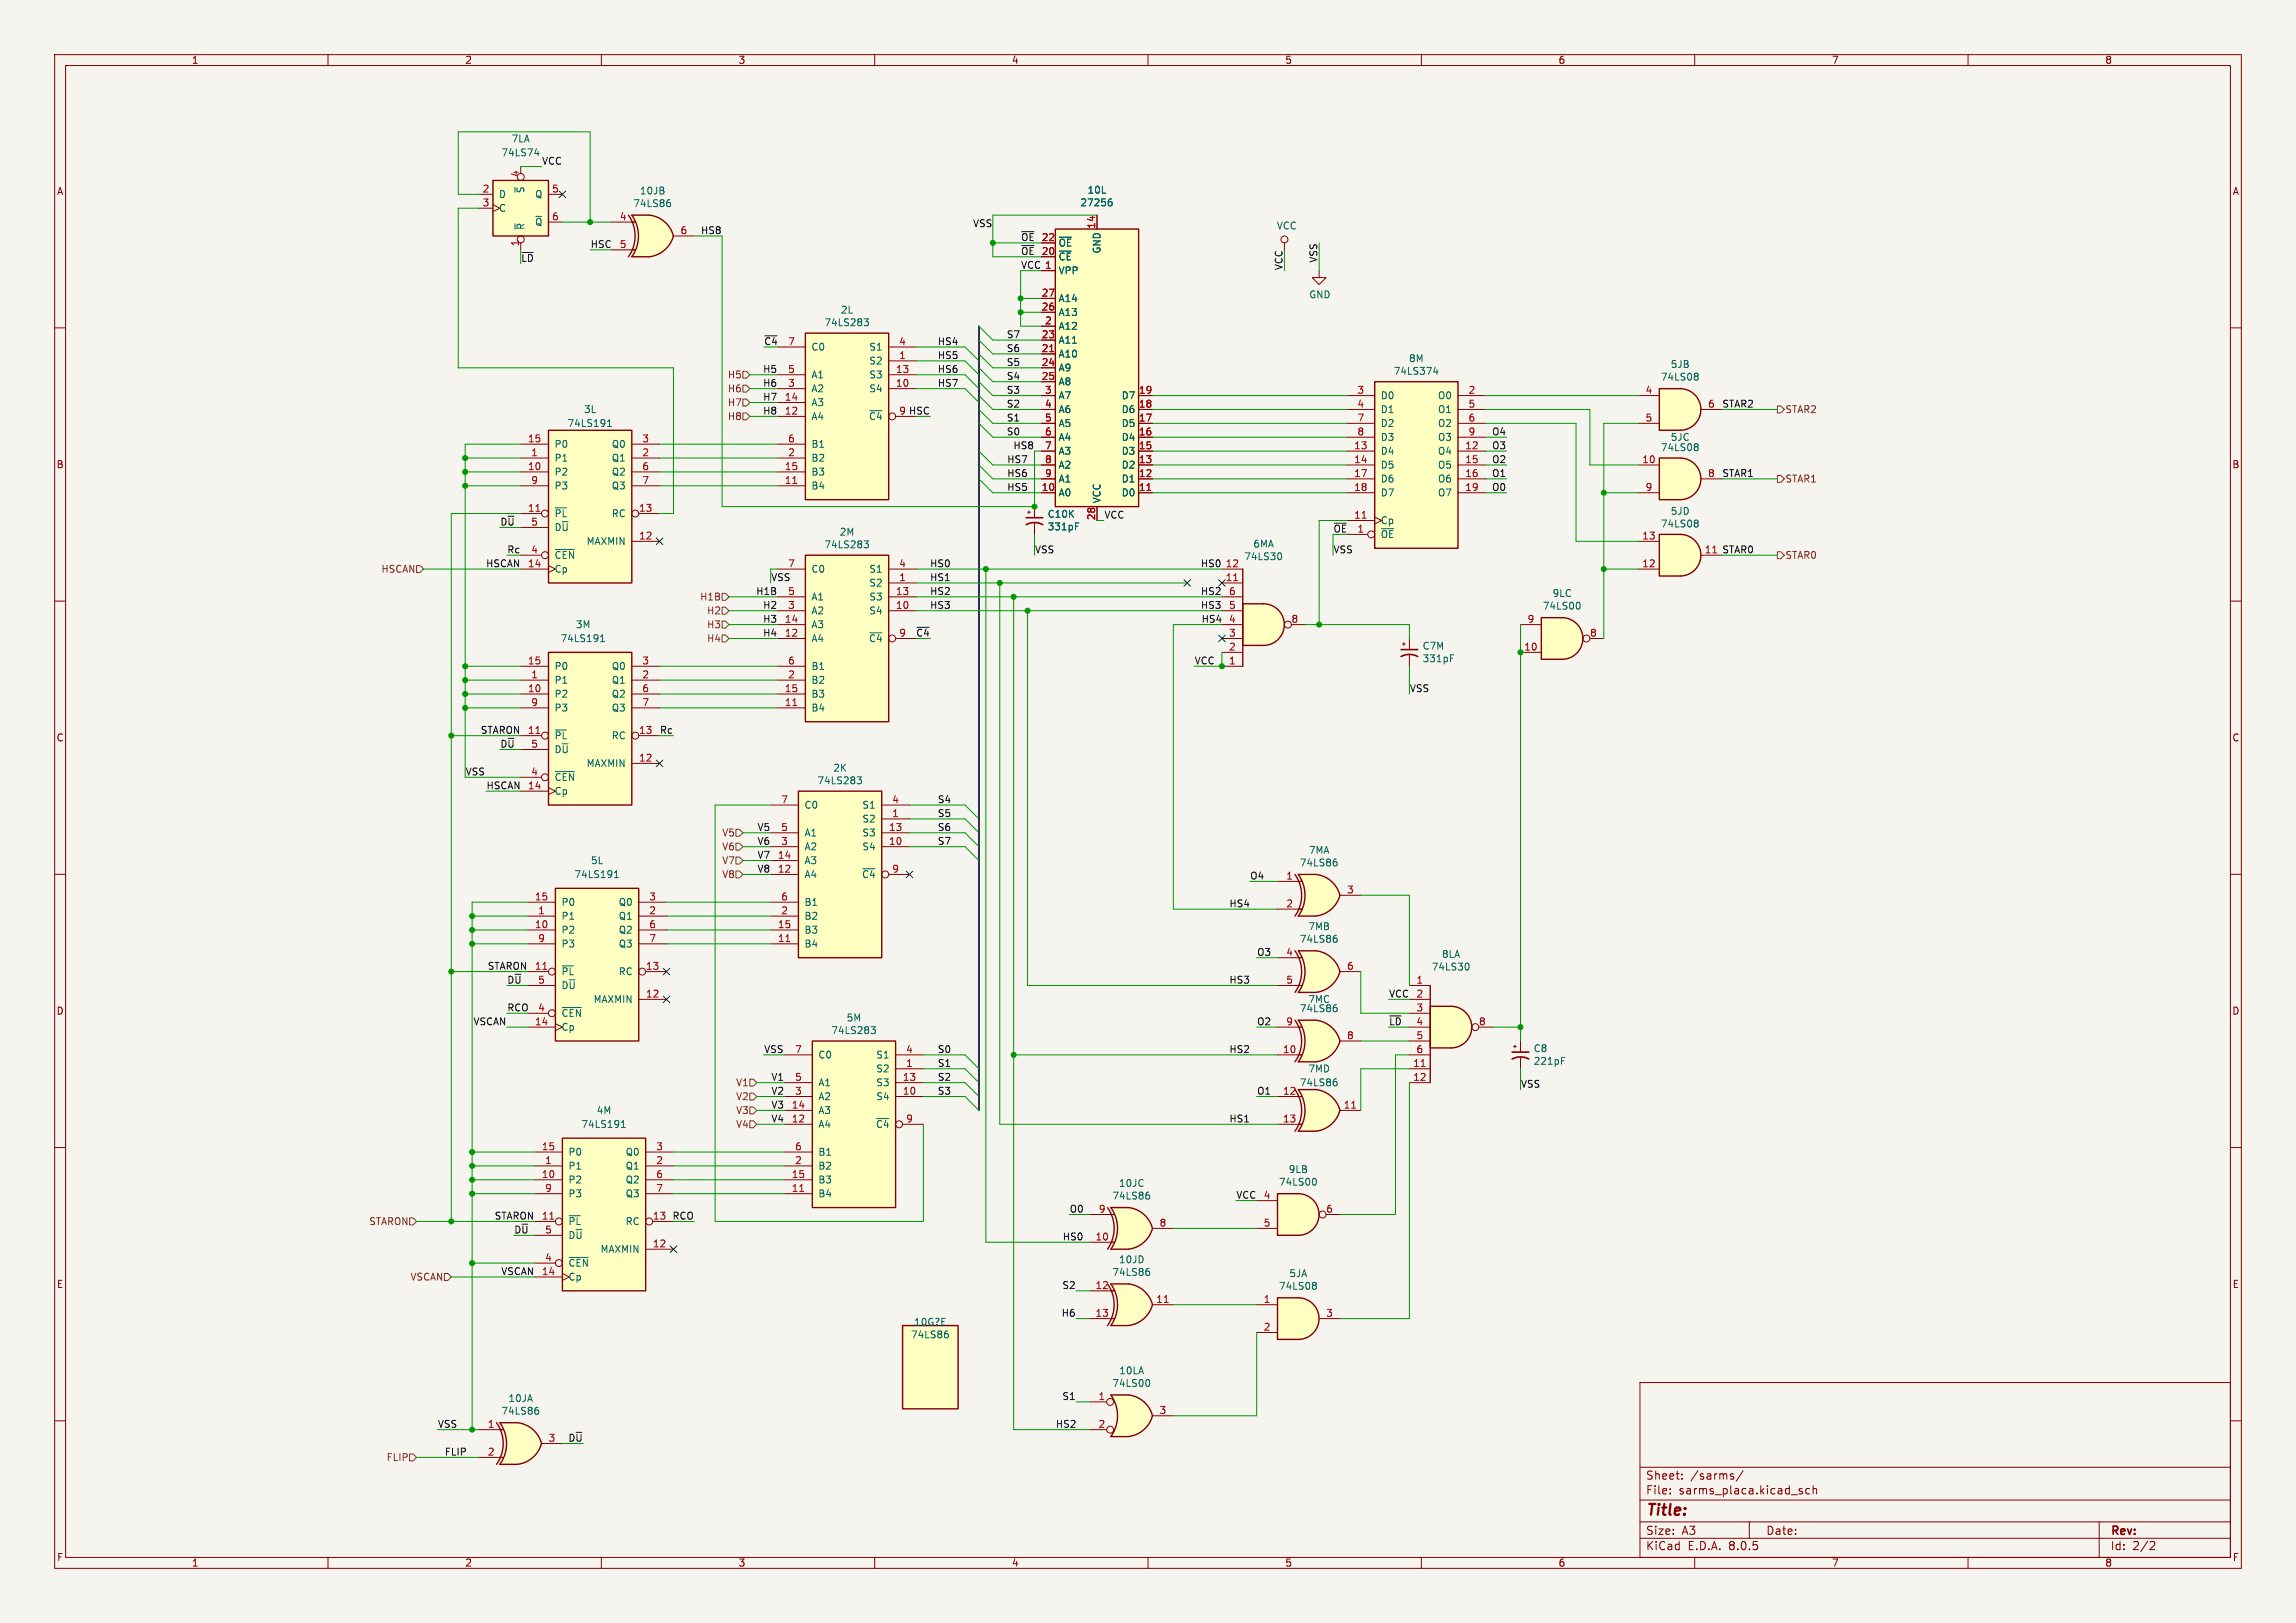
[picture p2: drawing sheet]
<svg xmlns="http://www.w3.org/2000/svg" width="420mm" height="297mm" viewBox="0 0 420 297" stroke-linecap="round" stroke-linejoin="round" font-family="sans-serif">
<defs><g id="words">
<text font-size="2.8" fill="#840000" x="301" y="277.9">Title:</text>
<g font-size="2.1" fill="#840000">
<text x="301" y="273.7">File:</text>
<text x="301" y="271">Sheet:</text>
<text x="307.1" y="273.7">sarms_placa.kicad_sch</text>
<text x="309.2" y="271">/sarms/</text>
<text x="301" y="281.1">Size:</text>
<text x="307.6" y="281.1">A3</text>
<text x="323" y="281.1">Date:</text>
<text x="386" y="281.3">Rev:</text>
<text x="301" y="283.9">KiCad</text>
<text x="308.7" y="283.9">E.D.A.</text>
<text x="316.3" y="283.9">8.0.5</text>
<text x="386" y="283.9">Id:</text>
<text x="390.1" y="283.9">2/2</text>
</g>
<g font-size="1.8" fill="#840000">
<text x="35" y="11.9">1</text>
<text x="85" y="11.9">2</text>
<text x="135" y="11.9">3</text>
<text x="185" y="11.9">4</text>
<text x="235" y="11.9">5</text>
<text x="285" y="11.9">6</text>
<text x="335" y="11.9">7</text>
<text x="385" y="11.9">8</text>
<text x="10.3" y="35.9">A</text>
<text x="408.3" y="35.9">A</text>
<text x="10.3" y="85.9">B</text>
<text x="408.2" y="85.9">B</text>
<text x="10.3" y="135.9">C</text>
<text x="408.2" y="135.9">C</text>
<text x="10.3" y="185.9">D</text>
<text x="408.2" y="185.9">D</text>
<text x="10.3" y="235.9">E</text>
<text x="408.3" y="235.9">E</text>
<text x="10.3" y="285.9">F</text>
<text x="35" y="286.9">1</text>
<text x="85" y="286.9">2</text>
<text x="135" y="286.9">3</text>
<text x="185" y="286.9">4</text>
<text x="235" y="286.9">5</text>
<text x="285" y="286.9">6</text>
<text x="335" y="286.9">7</text>
<text x="385" y="286.9">8</text>
<text x="408.3" y="285.9">F</text>
</g>
<g font-size="1.8" fill="#006464">
<text x="91.6" y="28.8">74LS74</text>
<text x="93.5" y="26.3">7LA</text>
<text x="96.1" y="35.4" transform="rotate(-90 96.1 35.4)">~{S}</text>
<text x="116.9" y="35.8">10JB</text>
<text x="198.8" y="35.6">10L</text>
<text x="91.2" y="36.4">D</text>
<text x="91.2" y="39">C</text>
<text x="97.8" y="36.4">Q</text>
<text x="97.8" y="41.5">~{Q}</text>
<text x="115.7" y="38.1">74LS86</text>
<text x="197.5" y="37.9">27256</text>
<text x="96.1" y="42.2" transform="rotate(-90 96.1 42.2)">~{R}</text>
<text x="193.5" y="47.9">~{CE}</text>
<text x="193.5" y="45.3">~{OE}</text>
<text x="201.5" y="46.5" transform="rotate(-90 201.5 46.5)">GND</text>
<text x="233.5" y="42.2">VCC</text>
<text x="193.5" y="50.4">VPP</text>
<text x="150.7" y="59.9">74LS283</text>
<text x="153.7" y="57.6">2L</text>
<text x="193.5" y="58">A13</text>
<text x="193.5" y="55.5">A14</text>
<text x="239.4" y="54.8">GND</text>
<text x="148.3" y="64.4">C0</text>
<text x="158.9" y="64.4">S1</text>
<text x="193.5" y="60.6">A12</text>
<text x="193.5" y="65.6">A10</text>
<text x="193.5" y="63.1">A11</text>
<text x="148.3" y="72">A2</text>
<text x="148.3" y="69.4">A1</text>
<text x="158.9" y="66.9">S2</text>
<text x="158.9" y="72">S4</text>
<text x="158.9" y="69.4">S3</text>
<text x="193.5" y="68.2">A9</text>
<text x="193.5" y="70.7">A8</text>
<text x="254.8" y="68.8">74LS374</text>
<text x="257.6" y="66.5">8M</text>
<text x="303.7" y="69.8">74LS08</text>
<text x="305.5" y="67.5">5JB</text>
<text x="106.7" y="75.8">3L</text>
<text x="148.3" y="77.1">A4</text>
<text x="148.3" y="74.5">A3</text>
<text x="158.9" y="77.1">~{C4}</text>
<text x="193.5" y="73.3">A7</text>
<text x="193.5" y="75.8">A6</text>
<text x="205.1" y="75.8">D6</text>
<text x="205.1" y="73.3">D7</text>
<text x="252.5" y="73.3">D0</text>
<text x="252.5" y="75.8">D1</text>
<text x="262.9" y="73.3">O0</text>
<text x="262.9" y="75.8">O1</text>
<text x="101.3" y="82.1">P0</text>
<text x="103.7" y="78.3">74LS191</text>
<text x="111.8" y="82.1">Q0</text>
<text x="148.3" y="82.1">B1</text>
<text x="193.5" y="78.3">A5</text>
<text x="193.5" y="80.9">A4</text>
<text x="193.5" y="83.4">A3</text>
<text x="205.1" y="83.4">D3</text>
<text x="205.1" y="80.9">D4</text>
<text x="205.1" y="78.3">D5</text>
<text x="252.5" y="83.4">D4</text>
<text x="252.5" y="78.3">D2</text>
<text x="252.5" y="80.9">D3</text>
<text x="262.9" y="83.4">O4</text>
<text x="262.9" y="78.3">O2</text>
<text x="262.9" y="80.9">O3</text>
<text x="303.7" y="82.8">74LS08</text>
<text x="305.5" y="80.9">5JC</text>
<text x="101.3" y="84.7">P1</text>
<text x="101.3" y="87.2">P2</text>
<text x="101.3" y="89.8">P3</text>
<text x="111.8" y="84.7">Q1</text>
<text x="111.8" y="87.2">Q2</text>
<text x="111.8" y="89.8">Q3</text>
<text x="148.3" y="89.8">B4</text>
<text x="148.3" y="87.2">B3</text>
<text x="148.3" y="84.7">B2</text>
<text x="193.5" y="86">A2</text>
<text x="193.5" y="88.5">A1</text>
<text x="205.1" y="88.5">D1</text>
<text x="205.1" y="86">D2</text>
<text x="252.5" y="86">D5</text>
<text x="252.5" y="88.5">D6</text>
<text x="262.9" y="86">O5</text>
<text x="262.9" y="88.5">O6</text>
<text x="101.3" y="94.8">~{PL}</text>
<text x="111.8" y="94.8">RC</text>
<text x="191.6" y="94.9">C10K</text>
<text x="193.5" y="91">A0</text>
<text x="201.5" y="92.2" transform="rotate(-90 201.5 92.2)">VCC</text>
<text x="205.1" y="91">D0</text>
<text x="252.5" y="91">D7</text>
<text x="262.9" y="91">O7</text>
<text x="305.5" y="94.4">5JD</text>
<text x="101.3" y="97.4">D~{U}</text>
<text x="107.2" y="99.9">MAXMIN</text>
<text x="150.7" y="100.5">74LS283</text>
<text x="153.5" y="98.2">2M</text>
<text x="191.6" y="97.3">331pF</text>
<text x="229.2" y="100.4">6MA</text>
<text x="252.5" y="98.7">~{OE}</text>
<text x="252.5" y="96.1">Cp</text>
<text x="303.7" y="96.7">74LS08</text>
<text x="101.3" y="105">Cp</text>
<text x="101.3" y="102.5">~{CEN}</text>
<text x="148.3" y="105">C0</text>
<text x="158.9" y="107.5">S2</text>
<text x="158.9" y="105">S1</text>
<text x="227.5" y="102.7">74LS30</text>
<text x="148.3" y="112.6">A2</text>
<text x="148.3" y="110.1">A1</text>
<text x="158.9" y="112.6">S4</text>
<text x="158.9" y="110.1">S3</text>
<text x="282.1" y="111.8">74LS00</text>
<text x="283.9" y="109.4">9LC</text>
<text x="102.4" y="117.7">74LS191</text>
<text x="105.2" y="115.2">3M</text>
<text x="148.3" y="117.7">A4</text>
<text x="148.3" y="115.2">A3</text>
<text x="158.9" y="117.7">~{C4}</text>
<text x="260.1" y="119.1">C7M</text>
<text x="101.3" y="125.3">P1</text>
<text x="101.3" y="122.8">P0</text>
<text x="111.8" y="125.3">Q1</text>
<text x="111.8" y="122.8">Q0</text>
<text x="148.3" y="125.3">B2</text>
<text x="148.3" y="122.8">B1</text>
<text x="260.1" y="121.4">331pF</text>
<text x="101.3" y="127.9">P2</text>
<text x="101.3" y="130.4">P3</text>
<text x="111.8" y="127.9">Q2</text>
<text x="111.8" y="130.4">Q3</text>
<text x="148.3" y="130.4">B4</text>
<text x="148.3" y="127.9">B3</text>
<text x="101.3" y="135.5">~{PL}</text>
<text x="111.8" y="135.5">RC</text>
<text x="101.3" y="143.1">~{CEN}</text>
<text x="101.3" y="138">D~{U}</text>
<text x="107.2" y="140.6">MAXMIN</text>
<text x="149.4" y="143.7">74LS283</text>
<text x="152.3" y="141.4">2K</text>
<text x="101.3" y="145.6">Cp</text>
<text x="147.1" y="148.2">C0</text>
<text x="157.7" y="148.2">S1</text>
<text x="147.1" y="155.8">A2</text>
<text x="147.1" y="153.3">A1</text>
<text x="157.7" y="150.7">S2</text>
<text x="157.7" y="155.8">S4</text>
<text x="157.7" y="153.3">S3</text>
<text x="105" y="160.9">74LS191</text>
<text x="108" y="158.3">5L</text>
<text x="147.1" y="160.9">A4</text>
<text x="147.1" y="158.3">A3</text>
<text x="157.6" y="160.9">~{C4}</text>
<text x="237.7" y="158.8">74LS86</text>
<text x="239.3" y="156.4">7MA</text>
<text x="102.6" y="166">P0</text>
<text x="113.1" y="166">Q0</text>
<text x="147.1" y="166">B1</text>
<text x="102.6" y="168.5">P1</text>
<text x="102.6" y="171">P2</text>
<text x="102.6" y="173.6">P3</text>
<text x="113.1" y="168.5">Q1</text>
<text x="113.1" y="171">Q2</text>
<text x="113.1" y="173.6">Q3</text>
<text x="147.1" y="173.6">B4</text>
<text x="147.1" y="171">B3</text>
<text x="147.1" y="168.5">B2</text>
<text x="237.7" y="172.7">74LS86</text>
<text x="239.2" y="170.4">7MB</text>
<text x="102.6" y="178.7">~{PL}</text>
<text x="113.1" y="178.7">RC</text>
<text x="261.8" y="177.8">74LS30</text>
<text x="263.7" y="175.5">8LA</text>
<text x="102.6" y="181.2">D~{U}</text>
<text x="108.5" y="183.7">MAXMIN</text>
<text x="237.7" y="185.4">74LS86</text>
<text x="239.2" y="183.7">7MC</text>
<text x="102.6" y="188.8">Cp</text>
<text x="102.6" y="186.3">~{CEN}</text>
<text x="152" y="189.4">74LS283</text>
<text x="154.8" y="187.1">5M</text>
<text x="149.6" y="193.9">C0</text>
<text x="160.2" y="196.4">S2</text>
<text x="160.2" y="193.9">S1</text>
<text x="239.2" y="196.4">7MD</text>
<text x="280.5" y="192.7">C8</text>
<text x="280.5" y="195">221pF</text>
<text x="149.6" y="201.5">A2</text>
<text x="149.6" y="199">A1</text>
<text x="160.2" y="201.5">S4</text>
<text x="160.2" y="199">S3</text>
<text x="237.7" y="199">74LS86</text>
<text x="106.2" y="206.6">74LS191</text>
<text x="109.1" y="204.1">4M</text>
<text x="149.6" y="206.6">A4</text>
<text x="149.6" y="204.1">A3</text>
<text x="160.1" y="206.6">~{C4}</text>
<text x="103.9" y="214.2">P1</text>
<text x="103.9" y="211.7">P0</text>
<text x="114.4" y="214.2">Q1</text>
<text x="114.4" y="211.7">Q0</text>
<text x="149.6" y="214.2">B2</text>
<text x="149.6" y="211.7">B1</text>
<text x="235.6" y="214.9">9LB</text>
<text x="103.9" y="216.8">P2</text>
<text x="103.9" y="219.3">P3</text>
<text x="114.4" y="216.8">Q2</text>
<text x="114.4" y="219.3">Q3</text>
<text x="149.6" y="219.3">B4</text>
<text x="149.6" y="216.8">B3</text>
<text x="203.4" y="219.7">74LS86</text>
<text x="204.6" y="217.4">10JC</text>
<text x="233.9" y="217.2">74LS00</text>
<text x="103.9" y="224.4">~{PL}</text>
<text x="103.9" y="226.9">D~{U}</text>
<text x="114.4" y="224.4">RC</text>
<text x="103.9" y="232">~{CEN}</text>
<text x="109.8" y="229.5">MAXMIN</text>
<text x="203.4" y="233.7">74LS86</text>
<text x="204.6" y="231.4">10JD</text>
<text x="235.8" y="233.9">5JA</text>
<text x="103.9" y="234.5">Cp</text>
<text x="233.9" y="236.2">74LS08</text>
<text x="166.5" y="245.1">74LS86</text>
<text x="167.1" y="242.8">10G?E</text>
<text x="204.6" y="251.7">10LA</text>
<text x="92.9" y="256.8">10JA</text>
<text x="203.4" y="254">74LS00</text>
<text x="91.6" y="259.1">74LS86</text>
</g>
<g font-size="1.8" fill="#a90000">
<text x="88.2" y="35.3">2</text>
<text x="95" y="32.5" transform="rotate(-90 95 32.5)">4</text>
<text x="100.9" y="35.3">5</text>
<text x="88.2" y="37.8">3</text>
<text x="100.9" y="40.4">6</text>
<text x="113.3" y="40.4">4</text>
<text x="200.4" y="42" transform="rotate(-90 200.4 42)">14</text>
<text x="95" y="45.2" transform="rotate(-90 95 45.2)">1</text>
<text x="113.3" y="45.5">5</text>
<text x="124.4" y="42.9">6</text>
<text x="190.5" y="46.7">20</text>
<text x="190.5" y="44.2">22</text>
<text x="191.1" y="49.3">1</text>
<text x="190.5" y="56.9">26</text>
<text x="190.5" y="54.4">27</text>
<text x="191.1" y="59.4">2</text>
<text x="164.4" y="65.8">1</text>
<text x="164.4" y="63.2">4</text>
<text x="190.5" y="64.5">21</text>
<text x="190.5" y="62">23</text>
<text x="144.1" y="70.9">3</text>
<text x="144.1" y="68.3">5</text>
<text x="163.8" y="70.9">10</text>
<text x="163.8" y="68.3">13</text>
<text x="190.5" y="67.1">24</text>
<text x="190.5" y="69.6">25</text>
<text x="143.5" y="75.9">12</text>
<text x="143.5" y="73.4">14</text>
<text x="191.1" y="72.1">3</text>
<text x="191.1" y="74.7">4</text>
<text x="191.1" y="77.2">5</text>
<text x="208.2" y="77.2">17</text>
<text x="208.2" y="74.7">18</text>
<text x="208.2" y="72.1">19</text>
<text x="248.2" y="72.1">3</text>
<text x="248.2" y="74.7">4</text>
<text x="248.2" y="77.2">7</text>
<text x="268.5" y="72.1">2</text>
<text x="268.5" y="74.7">5</text>
<text x="268.5" y="77.2">6</text>
<text x="300.9" y="72.1">4</text>
<text x="300.9" y="77.2">5</text>
<text x="312.3" y="74.7">6</text>
<text x="96.5" y="81">15</text>
<text x="97.1" y="83.6">1</text>
<text x="117.4" y="83.6">2</text>
<text x="117.4" y="81">3</text>
<text x="144.1" y="83.6">2</text>
<text x="144.1" y="81">6</text>
<text x="191.1" y="79.8">6</text>
<text x="191.1" y="82.3">7</text>
<text x="208.2" y="82.3">15</text>
<text x="208.2" y="79.8">16</text>
<text x="247.6" y="82.3">13</text>
<text x="248.2" y="79.8">8</text>
<text x="267.9" y="82.3">12</text>
<text x="268.5" y="79.8">9</text>
<text x="96.5" y="86.1">10</text>
<text x="97.1" y="88.6">9</text>
<text x="117.4" y="86.1">6</text>
<text x="117.4" y="88.6">7</text>
<text x="143.5" y="88.6">11</text>
<text x="143.5" y="86.1">15</text>
<text x="190.5" y="89.9">10</text>
<text x="191.1" y="84.8">8</text>
<text x="191.1" y="87.4">9</text>
<text x="208.2" y="89.9">11</text>
<text x="208.2" y="87.4">12</text>
<text x="208.2" y="84.8">13</text>
<text x="247.6" y="84.8">14</text>
<text x="247.6" y="87.4">17</text>
<text x="247.6" y="89.9">18</text>
<text x="267.9" y="84.8">15</text>
<text x="267.9" y="87.4">16</text>
<text x="267.9" y="89.9">19</text>
<text x="300.3" y="84.8">10</text>
<text x="300.9" y="89.9">9</text>
<text x="312.3" y="87.4">8</text>
<text x="96.5" y="93.7">11</text>
<text x="116.8" y="93.7">13</text>
<text x="200.4" y="95.3" transform="rotate(-90 200.4 95.3)">28</text>
<text x="247.6" y="95">11</text>
<text x="97.1" y="101.3">4</text>
<text x="116.8" y="98.8">12</text>
<text x="300.3" y="98.8">13</text>
<text x="311.7" y="101.3">11</text>
<text x="96.5" y="103.9">14</text>
<text x="144.1" y="103.9">7</text>
<text x="164.4" y="106.4">1</text>
<text x="164.4" y="103.9">4</text>
<text x="224.1" y="106.4">11</text>
<text x="224.1" y="103.9">12</text>
<text x="300.3" y="103.9">12</text>
<text x="144.1" y="111.5">3</text>
<text x="144.1" y="109">5</text>
<text x="163.8" y="111.5">10</text>
<text x="163.8" y="109">13</text>
<text x="224.7" y="111.5">5</text>
<text x="224.7" y="109">6</text>
<text x="143.5" y="116.6">12</text>
<text x="143.5" y="114">14</text>
<text x="164.4" y="116.6">9</text>
<text x="224.7" y="119.1">2</text>
<text x="224.7" y="116.6">3</text>
<text x="224.7" y="114">4</text>
<text x="236.1" y="114">8</text>
<text x="278.7" y="119.1">10</text>
<text x="279.3" y="114">9</text>
<text x="290.8" y="116.6">8</text>
<text x="96.5" y="121.7">15</text>
<text x="97.1" y="124.2">1</text>
<text x="117.4" y="124.2">2</text>
<text x="117.4" y="121.7">3</text>
<text x="144.1" y="124.2">2</text>
<text x="144.1" y="121.7">6</text>
<text x="224.7" y="121.7">1</text>
<text x="96.5" y="126.7">10</text>
<text x="97.1" y="129.3">9</text>
<text x="117.4" y="126.7">6</text>
<text x="117.4" y="129.3">7</text>
<text x="143.5" y="129.3">11</text>
<text x="143.5" y="126.7">15</text>
<text x="96.5" y="134.4">11</text>
<text x="116.8" y="134.4">13</text>
<text x="97.1" y="142">4</text>
<text x="116.8" y="139.4">12</text>
<text x="96.5" y="144.5">14</text>
<text x="142.8" y="147.1">7</text>
<text x="163.1" y="149.6">1</text>
<text x="163.1" y="147.1">4</text>
<text x="142.8" y="154.7">3</text>
<text x="142.8" y="152.1">5</text>
<text x="162.5" y="154.7">10</text>
<text x="162.5" y="152.1">13</text>
<text x="142.2" y="159.8">12</text>
<text x="142.2" y="157.2">14</text>
<text x="163.1" y="159.8">9</text>
<text x="235.2" y="161">1</text>
<text x="97.7" y="164.8">15</text>
<text x="98.4" y="167.4">1</text>
<text x="118.7" y="167.4">2</text>
<text x="118.7" y="164.8">3</text>
<text x="142.8" y="167.4">2</text>
<text x="142.8" y="164.8">6</text>
<text x="235.2" y="166.1">2</text>
<text x="246.3" y="163.6">3</text>
<text x="97.7" y="169.9">10</text>
<text x="98.4" y="172.5">9</text>
<text x="118.7" y="169.9">6</text>
<text x="118.7" y="172.5">7</text>
<text x="142.2" y="172.5">11</text>
<text x="142.2" y="169.9">15</text>
<text x="97.7" y="177.5">11</text>
<text x="118.1" y="177.5">13</text>
<text x="235.2" y="175">4</text>
<text x="246.3" y="177.5">6</text>
<text x="98.4" y="185.2">4</text>
<text x="118.1" y="182.6">12</text>
<text x="235.2" y="180.1">5</text>
<text x="259" y="180.1">1</text>
<text x="259" y="182.6">2</text>
<text x="259" y="185.2">3</text>
<text x="97.7" y="187.7">14</text>
<text x="235.2" y="187.7">9</text>
<text x="246.3" y="190.2">8</text>
<text x="259" y="190.2">5</text>
<text x="270.4" y="187.7">8</text>
<text x="145.3" y="197.9">5</text>
<text x="145.3" y="192.8">7</text>
<text x="165.1" y="197.9">13</text>
<text x="165.7" y="195.3">1</text>
<text x="165.7" y="192.8">4</text>
<text x="234.6" y="192.8">10</text>
<text x="258.4" y="195.3">11</text>
<text x="258.4" y="197.9">12</text>
<text x="259" y="192.8">6</text>
<text x="144.7" y="202.9">14</text>
<text x="145.3" y="200.4">3</text>
<text x="165.1" y="200.4">10</text>
<text x="234.6" y="200.4">12</text>
<text x="245.7" y="202.9">11</text>
<text x="144.7" y="205.5">12</text>
<text x="165.7" y="205.5">9</text>
<text x="234.6" y="205.5">13</text>
<text x="99" y="215.6">10</text>
<text x="99" y="210.6">15</text>
<text x="99.6" y="213.1">1</text>
<text x="119.9" y="213.1">2</text>
<text x="119.9" y="210.6">3</text>
<text x="119.9" y="215.6">6</text>
<text x="144.7" y="215.6">15</text>
<text x="145.3" y="213.1">2</text>
<text x="145.3" y="210.6">6</text>
<text x="99.6" y="218.2">9</text>
<text x="119.9" y="218.2">7</text>
<text x="144.7" y="218.2">11</text>
<text x="200.9" y="222">9</text>
<text x="231.1" y="219.5">4</text>
<text x="242.5" y="222">6</text>
<text x="99" y="223.3">11</text>
<text x="119.3" y="223.3">13</text>
<text x="200.3" y="227.1">10</text>
<text x="212" y="224.5">8</text>
<text x="231.1" y="224.5">5</text>
<text x="99" y="233.4">14</text>
<text x="99.6" y="230.9">4</text>
<text x="119.3" y="228.3">12</text>
<text x="200.3" y="236">12</text>
<text x="211.4" y="238.5">11</text>
<text x="231.1" y="238.5">1</text>
<text x="200.3" y="241">13</text>
<text x="231.1" y="243.6">2</text>
<text x="242.5" y="241">3</text>
<text x="200.8" y="256.3">1</text>
<text x="89.1" y="261.4">1</text>
<text x="100.3" y="263.9">3</text>
<text x="200.8" y="261.4">2</text>
<text x="212" y="258.8">3</text>
<text x="89.1" y="266.4">2</text>
</g>
<g font-size="1.8" fill="#0f0f0f">
<text x="99.1" y="30.2">VCC</text>
<text x="177.9" y="41.6">VSS</text>
<text x="95.2" y="48">~{LD}</text>
<text x="107.9" y="45.5">HSC</text>
<text x="128.1" y="42.9">HS8</text>
<text x="186.7" y="44.2">~{OE}</text>
<text x="186.7" y="46.7">~{OE}</text>
<text x="186.7" y="49.3">VCC 1</text>
<text x="234.7" y="49.5" transform="rotate(-90 234.7 49.5)">VCC</text>
<text x="241" y="48.2" transform="rotate(-90 241 48.2)">VSS</text>
<text x="171.4" y="65.8">HS5</text>
<text x="171.4" y="63.2">HS4</text>
<text x="184.1" y="64.5">S6</text>
<text x="184.1" y="62">S7</text>
<text x="139.5" y="70.9">H6</text>
<text x="139.5" y="68.3">H5</text>
<text x="171.4" y="68.3">HS6</text>
<text x="171.4" y="70.9">HS7</text>
<text x="184.1" y="69.6">S4</text>
<text x="184.1" y="67">S5</text>
<text x="139.5" y="73.4">H7</text>
<text x="139.5" y="75.9">H8</text>
<text x="184.1" y="77.2">S1</text>
<text x="184.1" y="74.7">S2</text>
<text x="184.1" y="72.1">S3</text>
<text x="315" y="74.7">STAR2</text>
<text x="184.1" y="79.7">S0</text>
<text x="185.3" y="82.3">HS8</text>
<text x="272.8" y="79.7">O4</text>
<text x="272.8" y="82.3">O3</text>
<text x="184.1" y="87.4">HS6</text>
<text x="184.1" y="84.8">HS7</text>
<text x="184.1" y="89.9">HS5</text>
<text x="272.8" y="89.9">O0</text>
<text x="272.8" y="87.4">O1</text>
<text x="272.8" y="84.8">O2</text>
<text x="315" y="87.4">STAR1</text>
<text x="201.9" y="95">VCC</text>
<text x="91.4" y="96.3">D~{U} 5</text>
<text x="189.2" y="101.3">VSS</text>
<text x="243.8" y="101.3">VSS</text>
<text x="315" y="101.3">STAR0</text>
<text x="88.8" y="103.9">HSCAN</text>
<text x="141" y="106.4">VSS</text>
<text x="170" y="103.9">HS0</text>
<text x="170" y="106.4">HS1</text>
<text x="219.6" y="103.9">HS0</text>
<text x="138.2" y="109">H1B</text>
<text x="139.5" y="111.5">H2</text>
<text x="170" y="109">HS2</text>
<text x="170" y="111.5">HS3</text>
<text x="219.6" y="111.5">HS3</text>
<text x="219.6" y="109">HS2</text>
<text x="139.5" y="116.6">H4</text>
<text x="139.5" y="114">H3</text>
<text x="219.7" y="114">HS4</text>
<text x="218.4" y="121.7">VCC</text>
<text x="257.8" y="126.7">VSS</text>
<text x="87.9" y="134.4">STARON</text>
<text x="91.4" y="136.9">D~{U} 5</text>
<text x="85.1" y="142">VSS</text>
<text x="88.9" y="144.5">HSCAN</text>
<text x="171.4" y="147.1">S4</text>
<text x="171.4" y="149.6">S5</text>
<text x="138.5" y="152.1">V5</text>
<text x="138.5" y="154.7">V6</text>
<text x="171.4" y="154.7">S7</text>
<text x="171.4" y="152.1">S6</text>
<text x="138.5" y="159.8">V8</text>
<text x="138.5" y="157.2">V7</text>
<text x="228.6" y="161">O4</text>
<text x="224.8" y="166.1">HS4</text>
<text x="89.1" y="177.5">STARON</text>
<text x="229.9" y="175">O3</text>
<text x="92.7" y="180.1">D~{U} 5</text>
<text x="92.7" y="185.2">RCO</text>
<text x="224.8" y="180.1">HS3</text>
<text x="254" y="182.6">VCC</text>
<text x="86.5" y="187.7">VSCAN</text>
<text x="229.9" y="187.7">O2</text>
<text x="254" y="187.7">~{LD} 4</text>
<text x="139.7" y="192.8">VSS</text>
<text x="141" y="197.9">V1</text>
<text x="171.4" y="195.3">S1</text>
<text x="171.4" y="197.9">S2</text>
<text x="171.4" y="192.8">S0</text>
<text x="224.8" y="192.8">HS2</text>
<text x="141" y="200.4">V2</text>
<text x="141" y="202.9">V3</text>
<text x="171.4" y="200.4">S3</text>
<text x="229.9" y="200.4">O1</text>
<text x="278.1" y="199.1">VSS</text>
<text x="141" y="205.5">V4</text>
<text x="224.8" y="205.5">HS1</text>
<text x="195.6" y="222">O0</text>
<text x="226.1" y="219.4">VCC</text>
<text x="90.4" y="223.3">STARON</text>
<text x="94" y="225.8">D~{U} 5</text>
<text x="122.9" y="223.3">RCO</text>
<text x="194.3" y="227.1">HS0</text>
<text x="91.6" y="233.4">VSCAN</text>
<text x="194.2" y="236">S2</text>
<text x="194.1" y="241">H6</text>
<text x="194.2" y="256.3">S1</text>
<text x="80" y="261.4">VSS</text>
<text x="103.9" y="263.9">D~{U}</text>
<text x="193" y="261.4">HS2</text>
<text x="81.3" y="266.4">FLIP</text>
</g>
<g font-size="1.8" fill="#009600">
<text x="139.7" y="63.2">~{C4}7</text>
<text x="164.4" y="75.9">9 HSC</text>
<text x="92.7" y="101.3">Rc</text>
<text x="243.8" y="97.5">~{OE}1</text>
<text x="167.5" y="116.6">~{C4}</text>
<text x="120.6" y="134.4">Rc</text>
</g>
<g font-size="1.8" fill="#725600">
<text x="133" y="69.4">H5</text>
<text x="133" y="72">H6</text>
<text x="133" y="74.5">H7</text>
<text x="133" y="77.1">H8</text>
<text x="326.5" y="75.8">STAR2</text>
<text x="326.5" y="88.5">STAR1</text>
<text x="69.7" y="105">HSCAN</text>
<text x="326.5" y="102.5">STAR0</text>
<text x="128" y="110.1">H1B</text>
<text x="129.2" y="112.6">H2</text>
<text x="129.2" y="117.7">H4</text>
<text x="129.2" y="115.2">H3</text>
<text x="132" y="155.8">V6</text>
<text x="132" y="153.3">V5</text>
<text x="132" y="160.9">V8</text>
<text x="132" y="158.3">V7</text>
<text x="134.6" y="201.5">V2</text>
<text x="134.6" y="199">V1</text>
<text x="134.6" y="204.1">V3</text>
<text x="134.6" y="206.6">V4</text>
<text x="67.4" y="224.4">STARON</text>
<text x="75" y="234.5">VSCAN</text>
<text x="70.6" y="267.6">FLIP</text>
</g>
</g></defs>
<path d="M0 0h420v297h-420z" fill="#f5f4ef" stroke="#f5f4ef" stroke-width=".18"/>
<g fill="none" stroke="#840000" stroke-width=".18">
<path d="M10 10h400v277h-400zM12 12h396v273h-396zM60 10v2M110 10v2M160 10v2M210 10v2M260 10v2M310 10v2M360 10v2M10 60h2M408 60h2M10 110h2"/>
<path d="M408 110h2M10 160h2M408 160h2M10 210h2M408 210h2M10 260h2M300 253h108v32h-108zM408 260h2M300 278.5h108M300 274.5h108M300 268.5h108M305.5 273.2v.2"/>
<path d="M305.5 272.5v.1M307.7 270.5v.2M307.7 269.8v.1M316.7 270.2l.4 .1 .1 .2-.3 .2h-.2M316.7 269.7l.4 .1M318.9 269.1l-1.3 1.9M320 278.5v3M329.3 272.9l.4 .1v.2l-.2 .2h-.3M329.3 272.4l.4 .1M331 272.5l-.4-.1-.3 .3v.4l.1 .2h.6M331.7 272.5l.2-.1 .3 .1 .1 .9M331.7 271.9v1.5"/>
<path d="M384 278.5v6.5M60 285v2M110 285v2M160 285v2M210 285v2M260 285v2M300 281.5h108M310 285v2M360 285v2M393.5 282.1l.5 .1 .2 .3-1 1.1h1"/>
</g>
<path d="M205.8 223.4l5 1.4a5.2 5.2 0 0 1-4.4 3.8z" fill="#ffffc2" stroke="#ffffc2" stroke-width=".18"/>
<path d="M203.2 228.6h3.2M203.2 221h3.2" fill="none" stroke="#ffffc2" stroke-width=".18"/>
<path d="M203.2 221h3.2v7.6h-3.2a6.7 6.7 0 0 0 0-7.6z" fill="#ffffc2"/>
<g fill="#ffffc2" stroke="#ffffc2" stroke-width=".18">
<path d="M206.4 221a5.1 5.1 0 0 1 4.4 3.8l-5 1.3z"/>
<path d="M265.4 184.2a3.8 3.8 0 0 1 3.8 3.8 3.8 3.8 0 0 1-3.8 3.8z"/>
</g>
<path d="M202.6 221a6.6 6.6 0 0 1 0 7.6M203.2 221h3.2a5.1 5.1 0 0 1 4.4 3.8 5.2 5.2 0 0 1-4.4 3.8h-3.2a6.6 6.6 0 0 0 0-7.6z" fill="none" stroke="#840000" stroke-width=".25"/>
<path d="M276.9 191.5h.5M277.1 191.3v.5M278.1 190.5v2M278.1 193.5v2.1M199.4 227.3h4.4M199.4 222.2h4.4M210.8 224.8h3.8" fill="none" stroke="#840000" stroke-width=".18"/>
<path d="M285.6 194.1h.5M285.6 193.5h.6M209.8 218.6l.4 .1 .1 .2-.1 .4-.4 .1M209.9 218.2h.3" fill="none" stroke="#006464" stroke-width=".18"/>
<path d="M276.6 193.8a3.2 3.2 0 0 1 3.1 0M276.6 192.5h3.1" fill="none" stroke="#840000" stroke-width=".3"/>
<path d="M261.6 184.2h3.8v7.6h-3.8z" fill="#ffffc2"/>
<path d="M261.6 184.2h3.8a3.8 3.8 0 0 1 3.8 3.8 3.8 3.8 0 0 1-3.8 3.8h-3.8zM261.6 180.3v17.8" fill="none" stroke="#840000" stroke-width=".25"/>
<g fill="none" stroke="#840000" stroke-width=".18">
<path d="M257.8 180.3h3.8M257.8 195.6h3.8M257.8 198.1h3.8M257.8 182.9h3.8M257.8 185.4h3.8M257.8 188h3.8M257.8 190.5h3.8M257.8 193h3.8M270.5 188h2.5"/>
<circle cx="269.9" cy="188" r=".63"/>
</g>
<path d="M260 195.2h.7" fill="none" stroke="#a90000" stroke-width=".18"/>
<path d="M268.4 176.2a.79 .79 0 0 1 0 1.3" fill="none" stroke="#006464" stroke-width=".18"/>
<path d="M240.1 189.1l5 1.4a5.2 5.2 0 0 1-4.4 3.8z" fill="#ffffc2" stroke="#ffffc2" stroke-width=".18"/>
<path d="M237.5 194.3h3.2M237.5 186.7h3.2" fill="none" stroke="#ffffc2" stroke-width=".18"/>
<path d="M237.5 186.7h3.2v7.6h-3.2a6.7 6.7 0 0 0 0-7.6z" fill="#ffffc2"/>
<g fill="#ffffc2" stroke="#ffffc2" stroke-width=".18">
<path d="M240.7 186.7a5.1 5.1 0 0 1 4.4 3.8l-5 1.3z"/>
<path d="M240.1 201.8l5 1.4a5.2 5.2 0 0 1-4.4 3.8z"/>
</g>
<path d="M236.9 186.7a6.6 6.6 0 0 1 0 7.6M237.5 186.7h3.2a5.1 5.1 0 0 1 4.4 3.8 5.2 5.2 0 0 1-4.4 3.8h-3.2a6.6 6.6 0 0 0 0-7.6z" fill="none" stroke="#840000" stroke-width=".25"/>
<path d="M233.7 193h4.4M233.7 188h4.4M245.1 190.5h3.8" fill="none" stroke="#840000" stroke-width=".18"/>
<path d="M244.1 184.3l.4 .1 .1 .2-.1 .4-.4 .1M244.2 183.9h.3" fill="none" stroke="#006464" stroke-width=".18"/>
<path d="M237.5 199.4h3.2M237.5 207h3.2" fill="none" stroke="#ffffc2" stroke-width=".18"/>
<path d="M237.5 199.4h3.2v7.6h-3.2a6.7 6.7 0 0 0 0-7.6z" fill="#ffffc2"/>
<path d="M240.7 199.4a5.1 5.1 0 0 1 4.4 3.8l-5 1.3z" fill="#ffffc2" stroke="#ffffc2" stroke-width=".18"/>
<path d="M236.9 199.4a6.6 6.6 0 0 1 0 7.6M237.5 199.4h3.2a5.1 5.1 0 0 1 4.4 3.8 5.2 5.2 0 0 1-4.4 3.8h-3.2a6.6 6.6 0 0 0 0-7.6z" fill="none" stroke="#840000" stroke-width=".25"/>
<path d="M233.7 205.7h4.4M233.7 200.7h4.4M245.1 203.2h3.8" fill="none" stroke="#840000" stroke-width=".18"/>
<path d="M247.3 202.8h.7" fill="none" stroke="#a90000" stroke-width=".18"/>
<path d="M244.1 197.9l.4 .1 .1 .2-.1 .4-.4 .1M244.2 197.4h.3" fill="none" stroke="#006464" stroke-width=".18"/>
<path d="M100.3 78.7h15.3v28h-15.3z" fill="#ffffc2"/>
<path d="M100.3 78.7h15.3v28h-15.3z" fill="none" stroke="#840000" stroke-width=".25"/>
<g fill="none" stroke="#840000" stroke-width=".18">
<path d="M95.2 83.8h5.1M95.2 86.4h5.1M95.2 94h3.9M95.2 81.3h5.1M95.2 96.5h5.1M95.2 88.9h5.1M115.6 83.8h5M115.6 86.4h5M115.6 99.1h5M115.6 81.3h5M115.6 88.9h5M116.8 94h3.8"/>
<path d="M95.2 104.1h5.1M95.2 101.6h3.9M100.3 103.5l1.3 .6-1.3 .7"/>
<circle cx="99.7" cy="94" r=".63"/>
<circle cx="116.2" cy="94" r=".63"/>
<circle cx="99.7" cy="101.6" r=".63"/>
</g>
<path d="M111.1 78h.8M111.1 77.1l.4-.3v1.2M101.6 92.9h2M101.6 100.6h3.5" fill="none" stroke="#006464" stroke-width=".18"/>
<path d="M98 93.6h.8" fill="none" stroke="#a90000" stroke-width=".18"/>
<path d="M147.3 61h15.3v30.4h-15.3z" fill="#ffffc2"/>
<path d="M147.3 61h15.3v30.4h-15.3z" fill="none" stroke="#840000" stroke-width=".25"/>
<g fill="none" stroke="#840000" stroke-width=".18">
<path d="M142.2 71.1h5.1M142.2 76.2h5.1M142.2 68.6h5.1M142.2 73.7h5.1M142.2 63.5h5.1M162.6 66h5M162.6 71.1h5M162.6 68.6h5M162.6 63.5h5M163.8 76.2h3.8M142.2 88.9h5.1M142.2 86.4h5.1"/>
<path d="M142.2 83.8h5.1M142.2 81.3h5.1M188 93.7h.5M188.2 93.5v.5M189.2 92.7v2M189.2 95.8v2"/>
</g>
<path d="M145 88.5h.7" fill="none" stroke="#a90000" stroke-width=".18"/>
<path d="M158.1 58.3h.7l-.4 .5 .4 .1v.5l-.2 .2h-.4M196.7 96.3h.5M196.7 95.7h.6" fill="none" stroke="#006464" stroke-width=".18"/>
<path d="M187.7 96a3.2 3.2 0 0 1 3.1 0M187.7 94.7h3.1" fill="none" stroke="#840000" stroke-width=".3"/>
<path d="M237.5 218.4a3.8 3.8 0 0 1 3.8 3.8 3.8 3.8 0 0 1-3.8 3.9z" fill="#ffffc2" stroke="#ffffc2" stroke-width=".18"/>
<path d="M233.7 218.4h3.8v7.7h-3.8z" fill="#ffffc2"/>
<path d="M233.7 218.4h3.8a3.8 3.8 0 0 1 3.8 3.8 3.8 3.8 0 0 1-3.8 3.9h-3.8z" fill="none" stroke="#840000" stroke-width=".25"/>
<g fill="none" stroke="#840000" stroke-width=".18">
<path d="M229.9 219.7h3.8M229.9 224.8h3.8M242.6 222.2h2.5"/>
<circle cx="241.9" cy="222.2" r=".63"/>
</g>
<path d="M240.5 215.6a.79 .79 0 0 1 0 1.3" fill="none" stroke="#006464" stroke-width=".18"/>
<path d="M237.5 237.5a3.8 3.8 0 0 1 3.8 3.8 3.8 3.8 0 0 1-3.8 3.8z" fill="#ffffc2" stroke="#ffffc2" stroke-width=".18"/>
<path d="M233.7 237.5h3.8v7.6h-3.8z" fill="#ffffc2"/>
<path d="M233.7 237.5h3.8a3.8 3.8 0 0 1 3.8 3.8 3.8 3.8 0 0 1-3.8 3.8h-3.8z" fill="none" stroke="#840000" stroke-width=".25"/>
<path d="M229.9 238.8h3.8M229.9 243.8h3.8M241.3 241.3h3.8" fill="none" stroke="#840000" stroke-width=".18"/>
<path d="M240.3 234.7h.2l.3 .2-.3 .3M240.3 235.2h.2M240.5 235.2l.3 .3v.2l-.1 .2h-.4" fill="none" stroke="#006464" stroke-width=".18"/>
<path d="M90.2 33h10.1v10.2h-10.1z" fill="#ffffc2"/>
<path d="M90.2 33h10.1v10.2h-10.1z" fill="none" stroke="#840000" stroke-width=".25"/>
<g fill="none" stroke="#840000" stroke-width=".18">
<path d="M87.6 35.6h2.6M87.6 38.1h2.6M90.2 37.5l1.2 .6-1.2 .6M95.2 30.5v1.3M100.3 35.6h2.6M95.2 44.5v1.2M100.3 40.6h2.6"/>
<circle cx="95.2" cy="43.8" r=".63"/>
</g>
<path d="M97.8 28.1h.8M98.4 27.7v.8M94.2 40.9v1" fill="none" stroke="#006464" stroke-width=".18"/>
<path d="M205.8 237.4l5 1.4a5.2 5.2 0 0 1-4.4 3.8z" fill="#ffffc2" stroke="#ffffc2" stroke-width=".18"/>
<path d="M203.2 234.9h3.2M203.2 242.6h3.2" fill="none" stroke="#ffffc2" stroke-width=".18"/>
<path d="M203.2 234.9h3.2v7.7h-3.2a6.7 6.7 0 0 0 0-7.7z" fill="#ffffc2"/>
<path d="M206.4 234.9a5.1 5.1 0 0 1 4.4 3.9l-5 1.3z" fill="#ffffc2" stroke="#ffffc2" stroke-width=".18"/>
<path d="M202.6 234.9a6.6 6.6 0 0 1 0 7.7M203.2 234.9h3.2a5.1 5.1 0 0 1 4.4 3.9 5.2 5.2 0 0 1-4.4 3.8h-3.2a6.6 6.6 0 0 0 0-7.7z" fill="none" stroke="#840000" stroke-width=".25"/>
<path d="M199.4 236.2h4.4M210.8 238.8h3.8M199.4 241.3h4.4" fill="none" stroke="#840000" stroke-width=".18"/>
<path d="M213 238.3h.7" fill="none" stroke="#a90000" stroke-width=".18"/>
<path d="M209.8 232.6l.4 .1 .1 .2-.1 .4-.4 .1M209.9 232.1h.3" fill="none" stroke="#006464" stroke-width=".18"/>
<path d="M102.9 208.3h15.2v27.9h-15.2z" fill="#ffffc2"/>
<path d="M102.9 208.3h15.2v27.9h-15.2z" fill="none" stroke="#840000" stroke-width=".25"/>
<g fill="none" stroke="#840000" stroke-width=".18">
<path d="M97.8 213.4h5.1M97.8 215.9h5.1M97.8 210.8h5.1M97.8 218.4h5.1M118.1 213.4h5.1M118.1 215.9h5.1M118.1 210.8h5.1M118.1 218.4h5.1M97.8 223.5h3.8M97.8 233.7h5.1M97.8 231.1h3.8M97.8 226.1h5.1"/>
<path d="M102.9 233l1.2 .7-1.2 .6M118.1 228.6h5.1M119.4 223.5h3.8"/>
<circle cx="102.2" cy="223.5" r=".63"/>
<circle cx="102.2" cy="231.1" r=".63"/>
<circle cx="118.7" cy="223.5" r=".63"/>
</g>
<path d="M113.7 206.3h.7M113.7 205.4l.3-.4v1.3M104.1 222.5h2.1M104.1 230.1h3.5" fill="none" stroke="#006464" stroke-width=".18"/>
<path d="M100.6 223.1h.7" fill="none" stroke="#a90000" stroke-width=".18"/>
<path d="M148.6 190.5h15.2v30.5h-15.2z" fill="#ffffc2"/>
<path d="M148.6 190.5h15.2v30.5h-15.2z" fill="none" stroke="#840000" stroke-width=".25"/>
<g fill="none" stroke="#840000" stroke-width=".18">
<path d="M143.5 198.1h5.1M143.5 193h5.1M163.8 195.6h5.1M163.8 198.1h5.1M163.8 193h5.1M143.5 200.7h5.1M143.5 218.4h5.1M143.5 205.7h5.1M143.5 203.2h5.1M143.5 215.9h5.1M143.5 213.4h5.1M143.5 210.8h5.1"/>
<path d="M163.8 200.7h5.1M165.1 205.7h3.8"/>
</g>
<path d="M146.3 218h.7" fill="none" stroke="#a90000" stroke-width=".18"/>
<path d="M159.3 187.9h.8l-.4 .5 .4 .1v.4l-.2 .2h-.4" fill="none" stroke="#006464" stroke-width=".18"/>
<path d="M205.8 257.7l5 1.4a5.2 5.2 0 0 1-4.4 3.8z" fill="#ffffc2" stroke="#ffffc2" stroke-width=".18"/>
<path d="M203.2 255.3h3.2M203.2 262.9h3.2" fill="none" stroke="#ffffc2" stroke-width=".18"/>
<path d="M203.2 255.3h3.2v7.6h-3.2a6.7 6.7 0 0 0 0-7.6z" fill="#ffffc2"/>
<path d="M206.4 255.3a5.1 5.1 0 0 1 4.4 3.8l-5 1.3z" fill="#ffffc2" stroke="#ffffc2" stroke-width=".18"/>
<path d="M203.2 255.3h3.2a5.1 5.1 0 0 1 4.4 3.8 5.2 5.2 0 0 1-4.4 3.8h-3.2a6.6 6.6 0 0 0 0-7.6z" fill="none" stroke="#840000" stroke-width=".25"/>
<g fill="none" stroke="#840000" stroke-width=".18">
<path d="M199.4 256.5h3M210.8 259.1h3.8M199.4 261.6h3"/>
<circle cx="203.1" cy="256.5" r=".63"/>
<circle cx="203.1" cy="261.6" r=".63"/>
</g>
<path d="M210 252.4a.79 .79 0 0 1 0 1.3" fill="none" stroke="#006464" stroke-width=".18"/>
<path d="M165.1 242.6h10.2v15.2h-10.2z" fill="#ffffc2"/>
<path d="M165.1 242.6h10.2v15.2h-10.2z" fill="none" stroke="#840000" stroke-width=".25"/>
<path d="M173 244l.4 .1 .1 .2-.1 .4-.4 .1M173.1 243.6h.3" fill="none" stroke="#006464" stroke-width=".18"/>
<path d="M146 144.8h15.3v30.5h-15.3z" fill="#ffffc2"/>
<path d="M146 144.8h15.3v30.5h-15.3z" fill="none" stroke="#840000" stroke-width=".25"/>
<g fill="none" stroke="#840000" stroke-width=".18">
<path d="M141 154.9h5M141 152.4h5M141 157.5h5M141 147.3h5M161.3 149.9h5.1M161.3 154.9h5.1M161.3 152.4h5.1M161.3 147.3h5.1M141 172.7h5M141 160h5M141 170.2h5M141 167.6h5"/>
<path d="M141 165.1h5M162.6 160h3.8"/>
</g>
<path d="M143.8 172.3h.7" fill="none" stroke="#a90000" stroke-width=".18"/>
<path d="M156.8 142.2h.8l-.5 .4 .4 .2 .1 .4-.3 .2h-.3" fill="none" stroke="#006464" stroke-width=".18"/>
<path d="M147.3 101.6h15.3v30.5h-15.3z" fill="#ffffc2"/>
<path d="M147.3 101.6h15.3v30.5h-15.3z" fill="none" stroke="#840000" stroke-width=".25"/>
<g fill="none" stroke="#840000" stroke-width=".18">
<path d="M142.2 111.8h5.1M142.2 116.8h5.1M142.2 109.2h5.1M142.2 114.3h5.1M142.2 104.1h5.1M162.6 106.7h5M162.6 111.8h5M162.6 109.2h5M162.6 104.1h5M163.8 116.8h3.8M142.2 129.5h5.1M142.2 127h5.1"/>
<path d="M142.2 124.5h5.1M142.2 121.9h5.1"/>
</g>
<path d="M145 129.1h.7" fill="none" stroke="#a90000" stroke-width=".18"/>
<path d="M158.1 99h.7l-.4 .5 .4 .1v.4l-.2 .2h-.4" fill="none" stroke="#006464" stroke-width=".18"/>
<path d="M100.3 119.4h15.3v27.9h-15.3z" fill="#ffffc2"/>
<path d="M100.3 119.4h15.3v27.9h-15.3z" fill="none" stroke="#840000" stroke-width=".25"/>
<g fill="none" stroke="#840000" stroke-width=".18">
<path d="M95.2 124.5h5.1M95.2 127h5.1M95.2 134.6h3.9M95.2 121.9h5.1M95.2 137.2h5.1M95.2 129.5h5.1M115.6 124.5h5M115.6 127h5M115.6 139.7h5M115.6 121.9h5M115.6 129.5h5M116.8 134.6h3.8"/>
<path d="M95.2 144.8h5.1M95.2 142.2h3.9M100.3 144.1l1.3 .7-1.3 .6"/>
<circle cx="99.7" cy="134.6" r=".63"/>
<circle cx="116.2" cy="134.6" r=".63"/>
<circle cx="99.7" cy="142.2" r=".63"/>
</g>
<path d="M109.9 117.4h.7M109.9 116.5l.3-.4v1.3M101.6 133.6h2M101.6 141.2h3.5" fill="none" stroke="#006464" stroke-width=".18"/>
<path d="M98 134.2h.8" fill="none" stroke="#a90000" stroke-width=".18"/>
<path d="M118.2 41.8l5 1.4a5.2 5.2 0 0 1-4.4 3.8z" fill="#ffffc2" stroke="#ffffc2" stroke-width=".18"/>
<path d="M115.6 39.4h3.1M115.6 47h3.1" fill="none" stroke="#ffffc2" stroke-width=".18"/>
<path d="M115.6 39.4h3.1v7.6h-3.1a6.7 6.7 0 0 0 0-7.6z" fill="#ffffc2"/>
<g fill="#ffffc2" stroke="#ffffc2" stroke-width=".18">
<path d="M118.8 39.4a5.1 5.1 0 0 1 4.4 3.8l-5 1.3z"/>
<path d="M94 262.8l5.1 1.4a5.2 5.2 0 0 1-4.5 3.8z"/>
</g>
<path d="M115 39.4a6.6 6.6 0 0 1 0 7.6M115.6 39.4h3.1a5.1 5.1 0 0 1 4.5 3.8 5.2 5.2 0 0 1-4.4 3.8h-3.2a6.6 6.6 0 0 0 0-7.6z" fill="none" stroke="#840000" stroke-width=".25"/>
<path d="M111.8 45.7h4.4M111.8 40.6h4.4M123.2 43.2h3.8" fill="none" stroke="#840000" stroke-width=".18"/>
<path d="M122.2 37l.4 .1 .1 .2-.1 .4-.4 .1M122.3 36.5h.3" fill="none" stroke="#006464" stroke-width=".18"/>
<path d="M91.4 268h3.2M91.4 260.3h3.2" fill="none" stroke="#ffffc2" stroke-width=".18"/>
<path d="M91.4 260.3h3.2v7.7h-3.2a6.7 6.7 0 0 0 0-7.7z" fill="#ffffc2"/>
<g fill="#ffffc2" stroke="#ffffc2" stroke-width=".18">
<path d="M94.6 260.3a5.1 5.1 0 0 1 4.5 3.9l-5 1.3z"/>
<path d="M307.3 83.8a3.8 3.8 0 0 1 3.8 3.8 3.8 3.8 0 0 1-3.8 3.8z"/>
</g>
<path d="M90.8 260.3a6.6 6.6 0 0 1 0 7.7M94.6 260.3h-3.2a6.6 6.6 0 0 1 0 7.7h3.2M94.6 260.3a5.1 5.1 0 0 1 4.5 3.9 5.2 5.2 0 0 1-4.5 3.8" fill="none" stroke="#840000" stroke-width=".25"/>
<path d="M87.6 266.7h4.5M87.6 261.6h4.5M99.1 264.2h3.8" fill="none" stroke="#840000" stroke-width=".18"/>
<path d="M98.1 258l.3 .1 .1 .2v.4l-.4 .1M98.2 257.5h.2" fill="none" stroke="#006464" stroke-width=".18"/>
<path d="M303.5 83.8h3.8v7.6h-3.8z" fill="#ffffc2"/>
<path d="M303.5 83.8h3.8a3.8 3.8 0 0 1 3.8 3.8 3.8 3.8 0 0 1-3.8 3.8h-3.8z" fill="none" stroke="#840000" stroke-width=".25"/>
<path d="M299.7 85.1h3.8M299.7 90.2h3.8M311.1 87.6h3.9" fill="none" stroke="#840000" stroke-width=".18"/>
<path d="M310.2 81.2l.3 .1 .1 .1-.2 .3M310.2 81.7h.2M310.4 81.7l.2 .3v.2l-.1 .2-.3 .1" fill="none" stroke="#006464" stroke-width=".18"/>
<path d="M307.3 71.1a3.8 3.8 0 0 1 3.8 3.8 3.8 3.8 0 0 1-3.8 3.8z" fill="#ffffc2" stroke="#ffffc2" stroke-width=".18"/>
<path d="M303.5 71.1h3.8v7.6h-3.8z" fill="#ffffc2"/>
<path d="M303.5 71.1h3.8a3.8 3.8 0 0 1 3.8 3.8 3.8 3.8 0 0 1-3.8 3.8h-3.8z" fill="none" stroke="#840000" stroke-width=".25"/>
<path d="M299.7 72.4h3.8M299.7 77.5h3.8M311.1 74.9h3.9" fill="none" stroke="#840000" stroke-width=".18"/>
<path d="M310.2 68.3l.3 .1 .1 .1-.2 .3M310.2 68.8h.2M310.4 68.8l.2 .3v.2l-.1 .2-.3 .1" fill="none" stroke="#006464" stroke-width=".18"/>
<path d="M307.3 97.8a3.8 3.8 0 0 1 3.8 3.8 3.8 3.8 0 0 1-3.8 3.8z" fill="#ffffc2" stroke="#ffffc2" stroke-width=".18"/>
<path d="M303.5 97.8h3.8v7.6h-3.8z" fill="#ffffc2"/>
<path d="M303.5 97.8h3.8a3.8 3.8 0 0 1 3.8 3.8 3.8 3.8 0 0 1-3.8 3.8h-3.8z" fill="none" stroke="#840000" stroke-width=".25"/>
<path d="M299.7 99.1h3.8M299.7 104.1h3.8M311.1 101.6h3.9" fill="none" stroke="#840000" stroke-width=".18"/>
<path d="M313.3 101.2h.7" fill="none" stroke="#a90000" stroke-width=".18"/>
<path d="M310.2 95.2h.3l.1 .2-.2 .3M310.2 95.7h.2M310.4 95.7l.2 .3v.2l-.1 .2h-.3" fill="none" stroke="#006464" stroke-width=".18"/>
<path d="M285.7 113a3.8 3.8 0 0 1 3.8 3.8 3.8 3.8 0 0 1-3.8 3.9z" fill="#ffffc2" stroke="#ffffc2" stroke-width=".18"/>
<path d="M281.9 113h3.8v7.7h-3.8z" fill="#ffffc2"/>
<path d="M281.9 113h3.8a3.8 3.8 0 0 1 3.8 3.8 3.8 3.8 0 0 1-3.8 3.9h-3.8z" fill="none" stroke="#840000" stroke-width=".25"/>
<g fill="none" stroke="#840000" stroke-width=".18">
<path d="M278.1 119.4h3.8M278.1 114.3h3.8M290.8 116.8h2.6"/>
<circle cx="290.2" cy="116.8" r=".63"/>
</g>
<path d="M288.7 110.2a.79 .79 0 0 1 0 1.3" fill="none" stroke="#006464" stroke-width=".18"/>
<path d="M101.6 162.6h15.2v27.9h-15.2z" fill="#ffffc2"/>
<path d="M101.6 162.6h15.2v27.9h-15.2z" fill="none" stroke="#840000" stroke-width=".25"/>
<g fill="none" stroke="#840000" stroke-width=".18">
<path d="M96.5 167.6h5.1M96.5 170.2h5.1M96.5 177.8h3.8M96.5 165.1h5.1M96.5 172.7h5.1M116.8 167.6h5.1M116.8 170.2h5.1M116.8 165.1h5.1M116.8 172.7h5.1M118.1 177.8h3.8M96.5 188h5.1M96.5 185.4h3.8"/>
<path d="M96.5 180.3h5.1M101.6 187.3l1.3 .7-1.3 .6M116.8 182.9h5.1"/>
<circle cx="101" cy="177.8" r=".63"/>
<circle cx="117.5" cy="177.8" r=".63"/>
<circle cx="101" cy="185.4" r=".63"/>
</g>
<path d="M112.4 159.7l.4-.4v1.3M102.8 176.8h2.1M112.4 160.6h.7M102.8 184.4h3.5" fill="none" stroke="#006464" stroke-width=".18"/>
<path d="M99.3 177.4h.7" fill="none" stroke="#a90000" stroke-width=".18"/>
<path d="M240.1 176.4l5 1.4a5.2 5.2 0 0 1-4.4 3.8z" fill="#ffffc2" stroke="#ffffc2" stroke-width=".18"/>
<path d="M237.5 174h3.2M237.5 181.6h3.2" fill="none" stroke="#ffffc2" stroke-width=".18"/>
<path d="M237.5 174h3.2v7.6h-3.2a6.7 6.7 0 0 0 0-7.6z" fill="#ffffc2"/>
<g fill="#ffffc2" stroke="#ffffc2" stroke-width=".18">
<path d="M240.7 174a5.1 5.1 0 0 1 4.4 3.8l-5 1.3z"/>
<path d="M240.1 162.5l5 1.3a5.2 5.2 0 0 1-4.4 3.8z"/>
</g>
<path d="M236.9 174a6.6 6.6 0 0 1 0 7.6M237.5 174h3.2a5.1 5.1 0 0 1 4.4 3.8 5.2 5.2 0 0 1-4.4 3.8h-3.2a6.6 6.6 0 0 0 0-7.6z" fill="none" stroke="#840000" stroke-width=".25"/>
<path d="M233.7 175.3h4.4M245.1 177.8h3.8M233.7 180.3h4.4" fill="none" stroke="#840000" stroke-width=".18"/>
<path d="M244.1 171.6l.4 .1 .1 .2-.1 .4-.4 .1M244.2 171.2h.3" fill="none" stroke="#006464" stroke-width=".18"/>
<path d="M237.5 167.6h3.2M237.5 160h3.2" fill="none" stroke="#ffffc2" stroke-width=".18"/>
<path d="M237.5 160h3.2v7.6h-3.2a6.7 6.7 0 0 0 0-7.6z" fill="#ffffc2"/>
<path d="M240.7 160a5.1 5.1 0 0 1 4.4 3.8l-5 1.3z" fill="#ffffc2" stroke="#ffffc2" stroke-width=".18"/>
<path d="M236.9 160a6.6 6.6 0 0 1 0 7.6M245.1 163.8a5.2 5.2 0 0 1-4.4 3.8h-3.2a6.6 6.6 0 0 0 0-7.6h3.2a5.1 5.1 0 0 1 4.4 3.8" fill="none" stroke="#840000" stroke-width=".25"/>
<g fill="none" stroke="#840000" stroke-width=".18">
<path d="M234.9 44.5v1.2M241.3 49.5v1.3h1.3l-1.3 1.3-1.3-1.3h1.3M233.7 166.4h4.4M233.7 161.3h4.4M245.1 163.8h3.8"/>
<circle cx="234.9" cy="43.8" r=".63"/>
</g>
<path d="M244.1 157.7h.4l.1 .2-.1 .4-.4 .2M244.2 157.2h.3" fill="none" stroke="#006464" stroke-width=".18"/>
<path d="M193 41.9h15.3v50.8h-15.3z" fill="#ffffc2"/>
<path d="M193 41.9h15.3v50.8h-15.3z" fill="none" stroke="#840000" stroke-width=".25"/>
<g fill="none" stroke="#840000" stroke-width=".18">
<path d="M200.7 39.4v2.5M190.5 49.5h2.5M190.5 59.7h2.5M190.5 47h2.5M190.5 44.5h2.5M190.5 57.2h2.5M190.5 54.6h2.5M190.5 77.5h2.5M190.5 74.9h2.5M190.5 72.4h2.5M190.5 64.8h2.5M190.5 62.2h2.5"/>
<path d="M190.5 67.3h2.5M190.5 69.9h2.5M208.3 77.5h2.5M208.3 74.9h2.5M208.3 72.4h2.5M190.5 90.2h2.5M190.5 87.6h2.5M190.5 85.1h2.5M190.5 82.6h2.5M190.5 80h2.5M200.7 92.7v2.6M208.3 90.2h2.5"/>
<path d="M208.3 87.6h2.5M208.3 85.1h2.5M208.3 82.6h2.5M208.3 80h2.5M256.5 117.9h.5M256.8 117.6v.5M257.8 116.8v2.1M257.8 119.9v2"/>
</g>
<path d="M192 64.4h.7M209.8 89.8h.7" fill="none" stroke="#a90000" stroke-width=".18"/>
<path d="M203 36.9h.3l.1 .2v.4l-.4 .2M203.3 36.4l-.3 .1M265.3 119.8h.6M265.3 120.4h.4" fill="none" stroke="#006464" stroke-width=".18"/>
<path d="M256.3 118.9h3M256.3 120.1a3.2 3.2 0 0 1 3 0" fill="none" stroke="#840000" stroke-width=".3"/>
<path d="M251.5 69.9h15.2v30.4h-15.2z" fill="#ffffc2"/>
<path d="M251.5 69.9h15.2v30.4h-15.2z" fill="none" stroke="#840000" stroke-width=".25"/>
<g fill="none" stroke="#840000" stroke-width=".18">
<path d="M246.4 72.4h5.1M246.4 74.9h5.1M246.4 77.5h5.1M266.7 72.4h5.1M266.7 74.9h5.1M266.7 77.5h5.1M246.4 97.8h3.8M246.4 95.3h5.1M246.4 82.6h5.1M246.4 85.1h5.1M246.4 87.6h5.1M246.4 90.2h5.1"/>
<path d="M246.4 80h5.1M251.5 94.6l1.2 .7-1.2 .6M266.7 82.6h5.1M266.7 85.1h5.1M266.7 87.6h5.1M266.7 90.2h5.1M266.7 80h5.1"/>
<circle cx="250.8" cy="97.8" r=".63"/>
</g>
<path d="M249.2 94.8h.7" fill="none" stroke="#a90000" stroke-width=".18"/>
<path d="M262.6 67.2l-.3 .9h.7M262.9 67.7v.8" fill="none" stroke="#006464" stroke-width=".18"/>
<path d="M231.1 110.5a3.8 3.8 0 0 1 3.8 3.8 3.8 3.8 0 0 1-3.8 3.8z" fill="#ffffc2" stroke="#ffffc2" stroke-width=".18"/>
<path d="M227.3 110.5h3.8v7.6h-3.8z" fill="#ffffc2"/>
<path d="M227.3 110.5h3.8a3.8 3.8 0 0 1 3.8 3.8 3.8 3.8 0 0 1-3.8 3.8h-3.8zM227.3 104.1v17.8" fill="none" stroke="#840000" stroke-width=".25"/>
<g fill="none" stroke="#840000" stroke-width=".18">
<path d="M200.7 39.4v2.5M190.5 49.5h2.5M190.5 59.7h2.5M190.5 47h2.5M190.5 44.5h2.5M190.5 57.2h2.5M190.5 54.6h2.5M190.5 77.5h2.5M190.5 74.9h2.5M190.5 72.4h2.5M190.5 64.8h2.5M190.5 62.2h2.5"/>
<path d="M190.5 67.3h2.5M190.5 69.9h2.5M208.3 77.5h2.5M208.3 74.9h2.5M208.3 72.4h2.5M189.2 92.7v2M189.2 95.8v2M190.5 90.2h2.5M190.5 87.6h2.5M190.5 85.1h2.5M190.5 82.6h2.5M190.5 80h2.5"/>
<path d="M200.7 92.7v2.6M208.3 90.2h2.5M208.3 87.6h2.5M208.3 85.1h2.5M208.3 82.6h2.5M208.3 80h2.5M223.5 106.7h3.8M223.5 104.1h3.8M223.5 119.4h3.8M223.5 116.8h3.8M223.5 114.3h3.8M223.5 111.8h3.8"/>
<path d="M223.5 109.2h3.8M236.2 114.3h2.6M223.5 121.9h3.8"/>
<circle cx="235.6" cy="114.3" r=".63"/>
</g>
<path d="M192 64.4h.7M209.8 89.8h.7M225.7 106.3h.7" fill="none" stroke="#a90000" stroke-width=".18"/>
<path d="M203 36.9h.3l.1 .2v.4l-.4 .2M203.3 36.4l-.3 .1M196.7 96.3h.5M196.7 95.7h.6M234.1 101.2a.79 .79 0 0 1 0 1.2" fill="none" stroke="#006464" stroke-width=".18"/>
<g fill="none" stroke="#725600" stroke-width=".18">
<path d="M135.9 67.9h.6l.7 .7-.7 .6h-.6zM135.9 73h.6l.7 .7-.7 .6h-.6zM135.9 70.5h.6l.7 .6-.7 .7h-.6zM135.9 75.6h.6l.7 .6-.7 .6h-.6zM325.1 74.3h.7l.6 .6-.6 .7h-.7zM325.1 87h.7l.6 .6-.6 .7h-.7zM76.2 103.5h.6l.7 .6-.7 .7h-.6zM132.1 108.6h.6l.6 .6-.6 .7h-.6zM132.1 111.1h.6l.6 .7-.6 .6h-.6zM132.1 116.2h.6l.6 .6-.6 .7h-.6zM132.1 113.7h.6l.6 .6-.6 .6h-.6zM325.1 101h.7l.6 .6-.6 .6h-.7z"/>
<path d="M134.6 159.4h.7l.6 .6-.6 .7h-.7zM134.6 156.8h.7l.6 .7-.6 .6h-.7zM134.6 154.3h.7l.6 .6-.6 .7h-.7zM134.6 151.8h.7l.6 .6-.6 .6h-.7zM137.2 197.5h.6l.6 .6-.6 .7h-.6zM137.2 202.6h.6l.6 .6-.6 .6h-.6zM137.2 200h.6l.6 .7-.6 .6h-.6zM137.2 205.1h.6l.6 .6-.6 .7h-.6zM74.9 222.9h.7l.6 .6-.6 .7h-.7zM81.3 233h.6l.6 .7-.6 .6h-.6zM74.9 266.1h.7l.6 .6-.6 .6h-.7z"/>
</g>
<path d="M179.1 59.7v143.5" fill="none" stroke="#000084" stroke-width=".3"/>
<g fill="none" stroke="#009600" stroke-width=".18">
<path d="M87.6 38.1h-3.8v29.2h39.4v26.7h-2.6M87.6 35.6h-3.8v-11.5h24.1v16.5M95.2 30.5h3.9M200.7 39.4h-19.1v7.6h8.9M95.2 45.7v2.6M102.9 40.6h8.9M107.9 45.7h3.9M127 43.2h5.1v49.5h57.1v-10.1h1.3M179.1 59.7l2.5 2.5h8.9M181.6 44.5h8.9M186.7 57.2h3.8M186.7 54.6h3.8"/>
<path d="M190.5 49.5h-3.8v10.2h3.8M234.9 45.7v3.8M241.3 44.5v5M137.2 73.7h5M137.2 76.2h5M137.2 68.6h5M137.2 71.1h5M167.6 68.6h8.9l2.6 2.5M167.6 66h8.9l2.6 2.6M167.6 71.1h8.9l2.6 2.6M167.6 63.5h8.9l2.6 2.5M179.1 64.8l2.5 2.5h8.9"/>
<path d="M179.1 72.4l2.5 2.5h8.9M179.1 74.9l2.5 2.6h8.9M179.1 77.5l2.5 2.5h8.9M179.1 69.9l2.5 2.5h8.9M179.1 62.2l2.5 2.6h8.9M179.1 67.3l2.5 2.6h8.9M210.8 74.9h35.6M210.8 77.5h35.6M210.8 72.4h35.6M271.8 74.9h19v10.2h8.9M271.8 77.5h16.5v21.6h11.4M271.8 72.4h27.9"/>
<path d="M299.7 77.5h-6.3v39.3M315 74.9h10.1M85.1 88.9h10.1M85.1 83.8h10.1M85.1 86.4h10.1M91.4 96.5h3.8M95.2 81.3h-10.1v60.9h10.1M95.2 94h-12.7v129.5M120.6 88.9h21.6M120.6 83.8h21.6M120.6 81.3h21.6M120.6 86.4h21.6"/>
<path d="M179.1 87.6l2.5 2.6h8.9M179.1 85.1l2.5 2.5h8.9M179.1 82.6l2.5 2.5h8.9M189.2 97.8v3.8M200.7 95.3h1.2M210.8 90.2h35.6M210.8 87.6h35.6M210.8 85.1h35.6M210.8 80h35.6M210.8 82.6h35.6M243.8 97.8v3.8M246.4 95.3h-5.1v19"/>
<path d="M271.8 90.2h3.8M271.8 87.6h3.8M271.8 85.1h3.8M271.8 80h3.8M271.8 82.6h3.8M293.4 90.2h6.3M315 87.6h10.1M77.5 104.1h17.7M133.3 109.2h8.9M133.3 114.3h8.9M133.3 111.8h8.9M133.3 116.8h8.9"/>
<path d="M142.2 104.1h-1.2v2.6M167.6 104.1h55.9M167.6 109.2h55.9M167.6 106.7h49.6M167.6 111.8h55.9M180.3 104.1v123.2h19.1M182.9 106.7v99h50.8M185.4 109.2v152.4h14M188 111.8v68.5h45.7M223.5 119.4v2.5h-5.1M223.5 114.3h-8.9v52.1h19.1M238.8 114.3h19v2.5"/>
<path d="M278.1 114.3v76.2M293.4 104.1h6.3M315 101.6h10.1M82.5 134.6h12.7M85.1 121.9h10.1M85.1 124.5h10.1M85.1 129.5h10.1M85.1 127h10.1M91.4 137.2h3.8M120.6 121.9h21.6M120.6 124.5h21.6M120.6 129.5h21.6"/>
<path d="M120.6 127h21.6M257.8 121.9v5.1M88.9 144.8h6.3M135.9 152.4h5.1M135.9 154.9h5.1M135.9 157.5h5.1M141 147.3h-10.2v76.2h38.1v-17.8M166.4 152.4h10.1l2.6 2.5M166.4 154.9h10.1l2.6 2.6M166.4 149.9h10.1l2.6 2.5M166.4 147.3h10.1l2.6 2.6M82.5 177.8h14"/>
<path d="M86.4 172.7h10.1M86.4 167.6h10.1M86.4 170.2h10.1M96.5 165.1h-10.1v96.5M121.9 172.7h19.1M121.9 167.6h19.1M121.9 165.1h19.1M121.9 170.2h19.1M135.9 160h5.1M228.6 161.3h5.1M229.9 175.3h3.8M248.9 163.8h8.9v16.5"/>
<path d="M248.9 177.8v7.6h8.9M92.7 180.3h3.8M92.7 188h3.8M92.7 185.4h3.8M138.4 198.1h5.1M139.7 193h3.8M168.9 198.1h7.6l2.6 2.6M168.9 193h7.6l2.6 2.6M168.9 195.6h7.6l2.6 2.5M185.4 193h48.3M229.9 188h3.8M248.9 190.5h8.9"/>
<path d="M254 188h3.8M254 182.9h3.8M257.8 198.1v43.2h-12.7M257.8 193h-2.5v29.2h-10.2M257.8 195.6h-8.9v7.6M273 188h5.1M278.1 195.6v3.8M86.4 215.9h11.4M86.4 213.4h11.4M86.4 210.8h11.4M86.4 218.4h11.4M123.2 215.9h20.3"/>
<path d="M123.2 213.4h20.3M123.2 210.8h20.3M123.2 218.4h20.3M138.4 203.2h5.1M138.4 200.7h5.1M138.4 205.7h5.1M168.9 200.7h7.6l2.6 2.5M226.1 219.7h3.8M229.9 200.7h3.8M76.2 223.5h21.6M82.5 233.7h15.3M86.4 231.1h11.4"/>
<path d="M94 226.1h3.8M123.2 223.5h3.8M195.6 222.2h3.8M196.8 236.2h2.6M214.6 238.8h15.3M214.6 224.8h15.3M196.8 241.3h2.6M196.8 256.5h2.6M229.9 243.8v15.3h-15.3M76.2 266.7h11.4M80 261.6h7.6M102.9 264.2h3.8"/>
</g>
<g fill="none" stroke="#000084" stroke-width=".18">
<path d="M102.3 35l1.2 1.2M103.5 35l-1.2 1.2M120 98.5l1.3 1.2M121.3 98.5l-1.3 1.2M216.6 106.1l1.2 1.2M217.8 106.1l-1.2 1.2M222.9 106.1l1.2 1.2M222.9 116.2l1.2 1.2M224.1 106.1l-1.2 1.2M224.1 116.2l-1.2 1.2M120 139.1l1.3 1.2M121.3 139.1l-1.3 1.2"/>
<path d="M165.8 159.4l1.2 1.2M167 159.4l-1.2 1.2M121.3 177.2l1.2 1.2M122.5 177.2l-1.2 1.2M121.3 182.3l1.2 1.2M122.5 182.3l-1.2 1.2M122.6 228l1.2 1.2M123.8 228l-1.2 1.2"/>
</g>
<g fill="#009600" stroke="#009600" stroke-width=".18">
<circle cx="82.5" cy="134.6" r=".46"/>
<circle cx="85.1" cy="129.5" r=".46"/>
<circle cx="86.4" cy="167.6" r=".46"/>
<circle cx="86.4" cy="172.7" r=".46"/>
<circle cx="85.1" cy="124.5" r=".46"/>
<circle cx="85.1" cy="127" r=".46"/>
<circle cx="82.5" cy="177.8" r=".46"/>
<circle cx="86.4" cy="215.9" r=".46"/>
<circle cx="86.4" cy="218.4" r=".46"/>
<circle cx="86.4" cy="210.8" r=".46"/>
<circle cx="86.4" cy="213.4" r=".46"/>
<circle cx="86.4" cy="261.6" r=".46"/>
<circle cx="86.4" cy="231.1" r=".46"/>
<circle cx="82.5" cy="223.5" r=".46"/>
<circle cx="278.1" cy="119.4" r=".46"/>
<circle cx="278.1" cy="188" r=".46"/>
<circle cx="241.3" cy="114.3" r=".46"/>
<circle cx="223.5" cy="121.9" r=".46"/>
<circle cx="185.4" cy="193" r=".46"/>
<circle cx="86.4" cy="170.2" r=".46"/>
<circle cx="85.1" cy="121.9" r=".46"/>
<circle cx="186.7" cy="54.6" r=".46"/>
<circle cx="186.7" cy="57.2" r=".46"/>
<circle cx="180.3" cy="104.1" r=".46"/>
<circle cx="182.9" cy="106.7" r=".46"/>
<circle cx="188" cy="111.8" r=".46"/>
<circle cx="185.4" cy="109.2" r=".46"/>
<circle cx="189.2" cy="92.7" r=".46"/>
<circle cx="181.6" cy="44.5" r=".46"/>
<circle cx="85.1" cy="83.8" r=".46"/>
<circle cx="107.9" cy="40.6" r=".46"/>
<circle cx="85.1" cy="86.4" r=".46"/>
<circle cx="85.1" cy="88.9" r=".46"/>
<circle cx="293.4" cy="104.1" r=".46"/>
<circle cx="293.4" cy="90.2" r=".46"/>
</g>
<use href="#words"/>
</svg>
